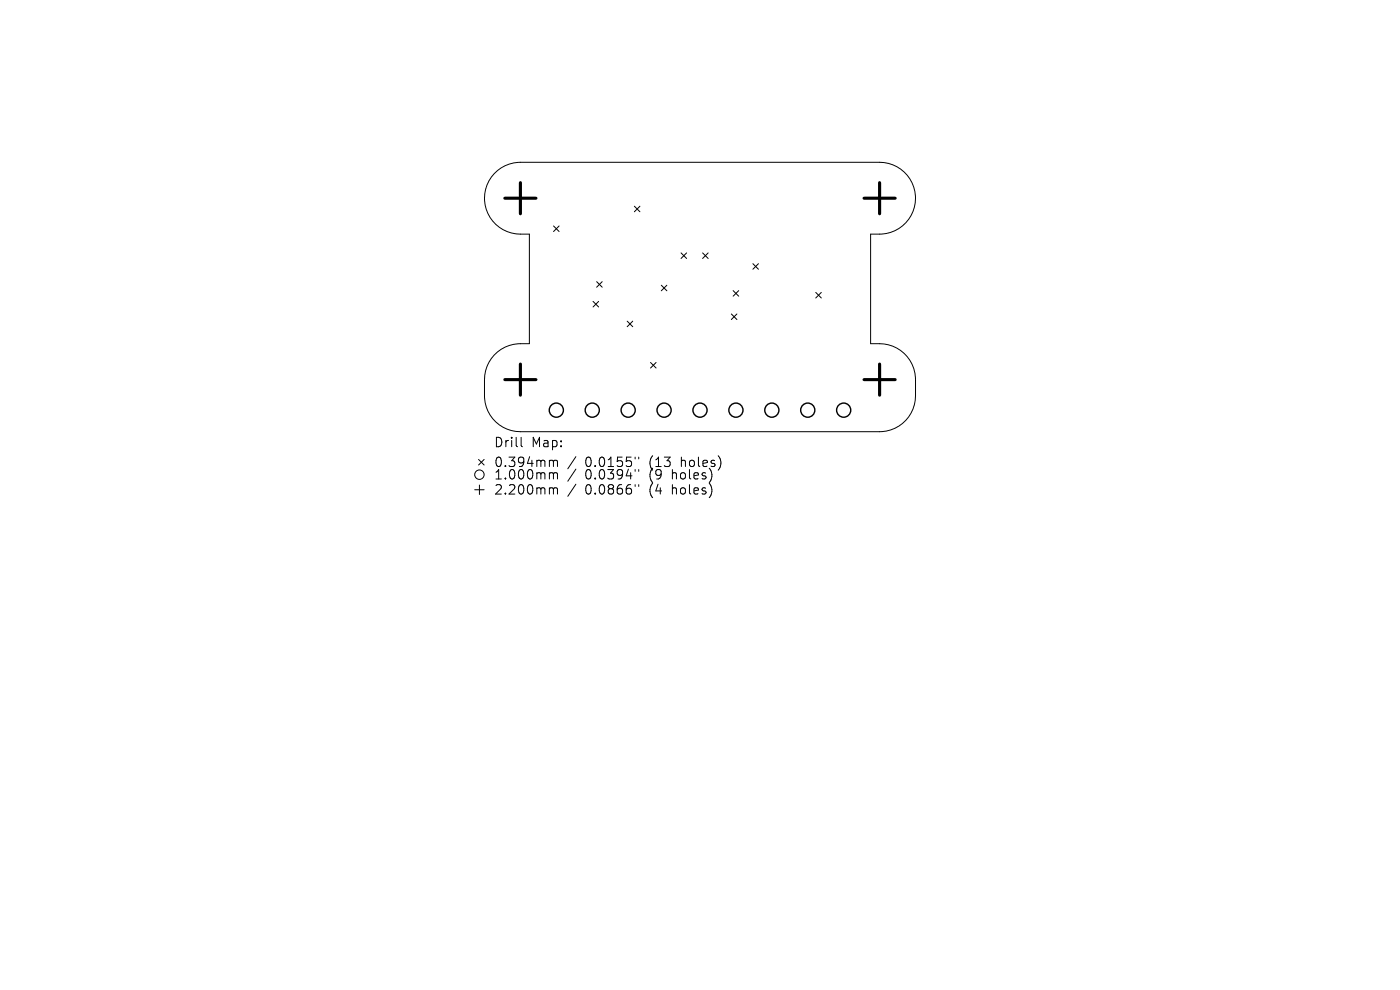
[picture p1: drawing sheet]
<svg xmlns="http://www.w3.org/2000/svg" width="297mm" height="210mm" viewBox="0 0 297 210" stroke-linecap="round" stroke-linejoin="round" font-family="sans-serif">
<defs><g id="words">
<g font-size="2.8">
<text x="104.7" y="95.2">Drill</text>
<text x="112.7" y="95.2">Map:</text>
<text x="104.7" y="99.4">0.394mm</text>
<text x="104.7" y="102">1.000mm</text>
<text x="124.2" y="99.4">0.0155&quot;</text>
<text x="124.2" y="102">0.0394&quot;</text>
<text x="137.9" y="99.4">(13</text>
<text x="137.9" y="102">(9</text>
<text x="142.8" y="102">holes)</text>
<text x="144.7" y="99.4">holes)</text>
<text x="104.7" y="105.2">2.200mm</text>
<text x="124.2" y="105.2">0.0866&quot;</text>
<text x="137.9" y="105.2">(4</text>
<text x="142.8" y="105.2">holes)</text>
</g>
</g></defs>
<g fill="none" stroke="#000" stroke-width=".21">
<path d="M104.8 36.8a7.6 7.6 0 0 1 5.6-2.4h76.2a7.6 7.6 0 0 1 7.6 7.6 7.6 7.6 0 0 1-7.6 7.7h-1.9v23.2a8.7 8.7 0 0 1 7.1 2.1 7.6 7.6 0 0 1 2.4 5.5 12.1 12.1 0 0 1-.9 7.1 7.6 7.6 0 0 1-6.7 4h-76.2a7.6 7.6 0 0 1-7.6-7.6 12.1 12.1 0 0 1 .9-7.1 7.6 7.6 0 0 1 6.7-4h1.9v-23.2a8.7 8.7 0 0 1-7.1-2.1 7.6 7.6 0 0 1-.4-10.8zM117.4 47.9l1.2 1.2M118.6 47.9l-1.2 1.2M126.6 59.7l1.2 1.2M127.8 59.7l-1.2 1.2M134.6 43.7l1.2 1.2M135.8 43.7l-1.2 1.2M144.5 53.6l1.2 1.2M145.7 53.6l-1.2 1.2M149.1 53.6l1.1 1.2M150.2 53.6l-1.1 1.2M159.7 55.9l1.2 1.2"/>
<path d="M160.9 55.9l-1.2 1.2M125.8 63.9l1.2 1.2M127 63.9l-1.2 1.2M133.1 68.1l1.1 1.2M134.2 68.1l-1.1 1.2M138 76.9l1.2 1.2M139.2 76.9l-1.2 1.2M140.3 60.5l1.2 1.2M141.5 60.5l-1.2 1.2M155.1 66.6l1.2 1.2M155.5 61.6l1.2 1.2M156.3 66.6l-1.2 1.2"/>
<path d="M156.7 61.6l-1.2 1.2M173.1 62l1.1 1.2M174.2 62l-1.1 1.2M101.5 97.5l1.2 1.1M102.7 97.5l-1.2 1.1M110.6 92.8v1.7l.2 .3M116.8 97.6l.5 .1 .1 .2M117.4 97.9l.3-.3 .5 .1 .1 1.3M117.4 97.9v1.1M122.2 96.9l-1.7 2.5M122.2 99.5l-1.7 2.6M134.7 97v.3"/>
<path d="M134.7 99.6v.4M135.5 97v.3M135.5 99.6v.4M100.7 103.9h2M101.7 102.9v2M116.8 100.3h.3l.3 .3M116.8 103.5h.3l.3 .3M117.4 100.6v1M117.4 103.8v1M117.4 100.6l.3-.3 .5 .1 .1 1.2M117.4 103.8l.3-.3 .5 .1 .1 1.2M122.2 102.7l-1.7 2.6"/>
<path d="M134.7 102.8v.4M135.5 102.8v.4"/>
<circle cx="101.7" cy="100.7" r="1"/>
</g>
<g fill="none" stroke="#000" stroke-width=".3">
<circle cx="118" cy="87" r="1.5"/>
<circle cx="125.6" cy="87" r="1.5"/>
<circle cx="133.3" cy="87" r="1.5"/>
<circle cx="140.9" cy="87" r="1.5"/>
<circle cx="148.5" cy="87" r="1.5"/>
<circle cx="156.1" cy="87" r="1.5"/>
<circle cx="163.7" cy="87" r="1.5"/>
<circle cx="171.4" cy="87" r="1.5"/>
<circle cx="179" cy="87" r="1.5"/>
</g>
<path d="M110.4 38.7v6.6M186.6 38.7v6.6M107.1 42h6.6M183.3 42h6.6M110.4 77.2v6.6M186.6 77.2v6.6M107.1 80.5h6.6M183.3 80.5h6.6" fill="none" stroke="#000" stroke-width=".66"/>
<use href="#words"/>
</svg>
